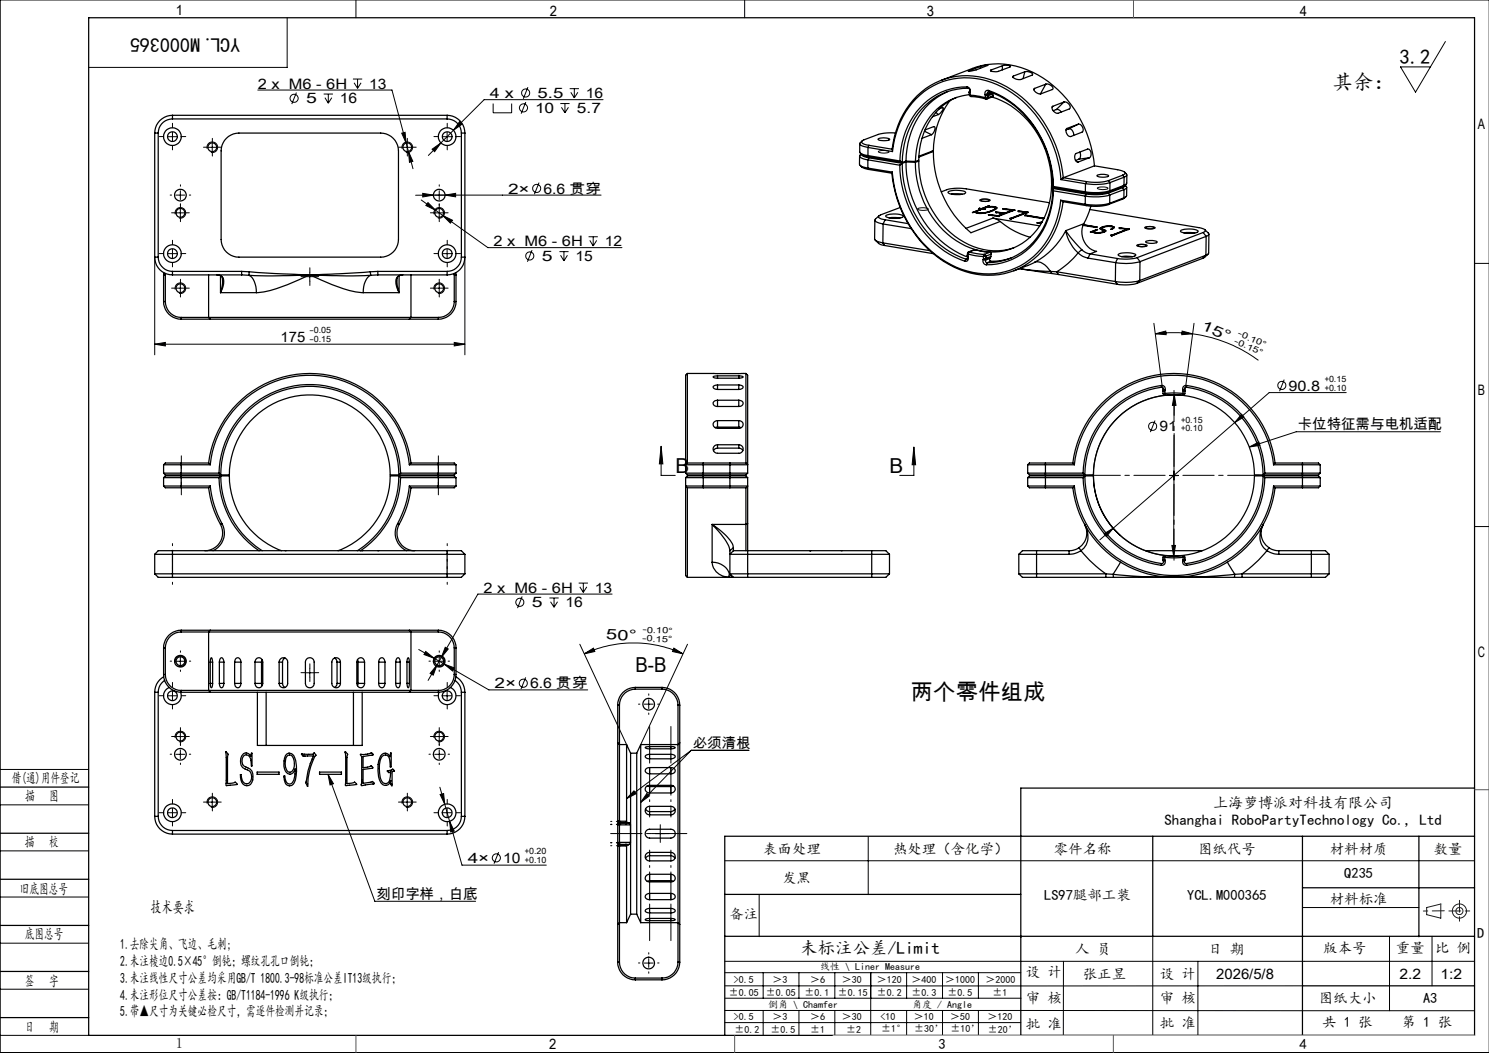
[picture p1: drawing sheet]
<svg xmlns="http://www.w3.org/2000/svg" width="420mm" height="297mm" viewBox="0 0 420 297" stroke-linecap="round" stroke-linejoin="round" font-family="sans-serif">
<defs><g id="words">
<text font-size="6.3" x="256.9" y="197.5">两个零件组成</text>
<g font-size="5.8">
<text x="394.8" y="18">3.2</text>
<text x="375.9" y="25.2">其余：</text>
<text x="190.5" y="133.3">B</text>
<text x="250.9" y="133.3">B</text>
<text x="179.2" y="189.6">B-B</text>
</g>
<text font-size="5.6" x="67.7" y="10.6" transform="rotate(-180 67.7 10.6)">YCL.M000365</text>
<text font-size="4.9" x="225.7" y="269">未标注公差/Limit</text>
<text font-size="4.7" x="42.5" y="257.5">技术要求</text>
<g font-size="4.2">
<text x="342.2" y="227.9">上海萝博派对科技有限公司</text>
<text x="328.5" y="232.8">Shanghai RoboPartyTechnology Co., Ltd</text>
</g>
<g font-size="4.1">
<text x="49.6" y="4.3">1</text>
<text x="155.1" y="4.6">2</text>
<text x="261.4" y="4.6">3</text>
<text x="366.6" y="4.6">4</text>
<text x="72.7" y="25">2 x M6 - 6H</text>
<text x="86.4" y="29.2">5</text>
<text x="95.9" y="29.2">16</text>
<text x="104.1" y="25">13</text>
<text x="138.2" y="27.7">4 x</text>
<text x="151.6" y="27.7">5.5</text>
<text x="165.2" y="27.7">16</text>
<text x="150.9" y="31.9">10</text>
<text x="162.7" y="31.9">5.7</text>
<text x="416.9" y="36.3">A</text>
<text x="143.3" y="54.6">2×</text>
<text x="153.3" y="54.6">6.6 贯穿</text>
<text x="139.2" y="69.4">2 x M6 - 6H</text>
<text x="170.6" y="69.4">12</text>
<text x="152.9" y="73.6">5</text>
<text x="162.3" y="73.6">15</text>
<text x="338.6" y="92.8" transform="rotate(23 338.6 92.8)">1 5 °</text>
<text x="79.1" y="96.5">175</text>
<text x="363.5" y="110.1">90.8</text>
<text x="416.9" y="111.3">B</text>
<text x="327" y="121.7">91</text>
<text x="366.1" y="121.1">卡位特征需与电机适配</text>
<text x="136.4" y="167.1">2 x M6 - 6H</text>
<text x="167.8" y="167.1">13</text>
<text x="150.1" y="171.3">5</text>
<text x="159.5" y="171.3">16</text>
<text x="170.9" y="180.4" transform="rotate(3 170.9 180.4)">5 0 °</text>
<text x="416.9" y="185.3">C</text>
<text x="139.5" y="194.2">2×</text>
<text x="149.5" y="194.2">6.6 贯穿</text>
<text x="195.5" y="211">必须清根</text>
<text x="3.3" y="220.9">借(通)用件登记</text>
<text x="7.1" y="226">描</text>
<text x="13.9" y="226">图</text>
<text x="7" y="238.9">描</text>
<text x="13.8" y="238.9">校</text>
<text x="131.9" y="243.4">4×</text>
<text x="141.9" y="243.4">10</text>
<text x="215.3" y="240.8">表面处理</text>
<text x="251.9" y="240.8">热处理（含化学）</text>
<text x="297.3" y="240.8">零件名称</text>
<text x="337.9" y="240.8">图纸代号</text>
<text x="375.1" y="240.8">材料材质</text>
<text x="404.4" y="240.8">数量</text>
<text x="220.6" y="249">发黑</text>
<text x="379.2" y="247.7">Q235</text>
<text x="5.6" y="252">旧底图总号</text>
<text x="106.2" y="253.6">刻印字样，白底</text>
<text x="294.5" y="253.7">LS97腿部工装</text>
<text x="334.9" y="253.7">YCL.M000365</text>
<text x="375.1" y="254.9">材料标准</text>
<text x="205.7" y="259.3">备注</text>
<text x="7" y="265">底图总号</text>
<text x="33.9" y="267.6">1.去除尖角、飞边、毛刺;</text>
<text x="303.3" y="269">人 员</text>
<text x="340.8" y="269">日 期</text>
<text x="373.2" y="268.7">版本号</text>
<text x="393.7" y="268.7">重量</text>
<text x="404.8" y="268.7">比 例</text>
<text x="416.7" y="264.6">D</text>
<text x="33.9" y="272.4">2.未注棱边0.5×45°倒钝；螺纹孔孔口倒钝；</text>
<text x="289.3" y="275.5">设 计</text>
<text x="7" y="278">签</text>
<text x="13.8" y="278">字</text>
<text x="33.9" y="277.2">3.未注线性尺寸公差均采用GB/T 1800.3-98标准公差IT13级执行；</text>
<text x="33.9" y="281.9">4.未注形位尺寸公差按：GB/T1184-1996 K级执行；</text>
<text x="305.4" y="276">张正昱</text>
<text x="327.2" y="276">设 计</text>
<text x="343.1" y="276">2026/5/8</text>
<text x="394.8" y="276">2.2</text>
<text x="406.3" y="276">1:2</text>
<text x="33.9" y="286.7">5.带▲尺寸为关键必检尺寸，需逐件检测并记录；</text>
<text x="289.3" y="283">审 核</text>
<text x="327.2" y="282.9">审 核</text>
<text x="372" y="283">图纸大小</text>
<text x="401.4" y="283">A3</text>
<text x="7" y="291">日</text>
<text x="13.8" y="291">期</text>
<text x="289.3" y="290.1">批 准</text>
<text x="327.2" y="290">批 准</text>
<text x="373" y="289.8">共 1 张</text>
<text x="395.4" y="289.8">第 1 张</text>
<text x="49.6" y="295.6">1</text>
<text x="154.9" y="296">2</text>
<text x="264.7" y="296">3</text>
<text x="366.6" y="296">4</text>
</g>
<g font-size="2.8">
<text x="231.3" y="273.6">线性 \ Liner Measure</text>
<text x="205.6" y="280.8">±0.05</text>
<text x="207" y="277.2">&gt;0.5</text>
<text x="216" y="280.8">±0.05</text>
<text x="217.9" y="277.2">＞3</text>
<text x="227" y="280.8">±0.1</text>
<text x="228.5" y="277.2">＞6</text>
<text x="236.3" y="280.8">±0.15</text>
<text x="237.5" y="277.2">＞30</text>
<text x="247.4" y="277.2">＞120</text>
<text x="247.4" y="280.8">±0.2</text>
<text x="257.1" y="277.2">＞400</text>
<text x="257.1" y="280.8">±0.3</text>
<text x="266.6" y="277.2">＞1000</text>
<text x="267.3" y="280.8">±0.5</text>
<text x="278" y="277.2">＞2000</text>
<text x="279.9" y="280.8">±1</text>
<text x="207" y="287.8">&gt;0.5</text>
<text x="216.6" y="284.3">倒角 \ Chamfer</text>
<text x="217.9" y="287.8">＞3</text>
<text x="228.5" y="287.8">＞6</text>
<text x="237.5" y="287.8">＞30</text>
<text x="248.4" y="287.8">&lt;10</text>
<text x="257.3" y="284.3">角度 / Angle</text>
<text x="257.8" y="287.8">＞10</text>
<text x="268" y="287.8">＞50</text>
<text x="278.5" y="287.8">＞120</text>
<text x="207.1" y="291.3">±0.2</text>
<text x="217.3" y="291.3">±0.5</text>
<text x="228.5" y="291.3">±1</text>
<text x="238.7" y="291.3">±2</text>
<text x="248.6" y="291.1">±1°</text>
<text x="257.8" y="291.1">±30’</text>
<text x="268.1" y="291.1">±10’</text>
<text x="278.6" y="291.2">±20’</text>
</g>
<g font-size="2.4">
<text x="87.3" y="94">-0.05</text>
<text x="348.9" y="94.6" transform="rotate(23 348.9 94.6)">-0.10°</text>
<text x="87.3" y="96.5">-0.15</text>
<text x="348" y="96.8" transform="rotate(23 348 96.8)">-0.15°</text>
<text x="373.6" y="107.7">+0.15</text>
<text x="373.6" y="110.1">+0.10</text>
<text x="333.1" y="119.2">+0.15</text>
<text x="333.1" y="121.7">+0.10</text>
<text x="181.2" y="178.4" transform="rotate(3 181.2 178.4)">-0.10°</text>
<text x="181.1" y="180.8" transform="rotate(3 181.1 180.8)">-0.15°</text>
<text x="148" y="241">+0.20</text>
<text x="148" y="243.4">+0.10</text>
</g>
</g></defs>
<g fill="none" stroke="#000" stroke-width=".28">
<path d="M100.4 0v5M210 0v5M420 0h-419.9v297h419.9M81 5v14h-56M407.7 11.7l-8.4 14.3-4.3-7.1h8.5M47.4 38.6h2.5M48.6 37.3v2.5M72.7 25.4h37.9l3.9 14.9M83.6 26.1l-1.3 3.2M91.3 26.5h2.6M91.7 27.5l.9 1.6M92.6 26.5v2.6"/>
<path d="M93.6 27.5l-1 1.6M99.6 22.3h2.6M99.9 23.4l1 1.5M100.9 22.3v2.6M101.8 23.4l-.9 1.5M113.3 37.6l1-.3 .2 3zM124.9 38.6h2.5M126.1 37.3v2.5M127.9 36.8l-3.5 3.5M129.6 34.3l.8 .7-2.5 1.8zM139.1 29.2v2.6h5.2v-2.6M148.3 28.8l-1.3 3.3"/>
<path d="M148.9 24.6l-1.3 3.3M158 29.2h2.7M158.4 30.3l.9 1.5M159.3 29.2v2.6M160.3 30.3l-1 1.5M160.7 25h2.6M161 26l1 1.6M162 25v2.6M163 26l-1 1.6M170.1 28.1h-33.5l-8.7 8.7M49.6 55h2.5M50.9 53.8v2.5"/>
<path d="M50.9 58.8v2.5M58.4 41.9a1.51 1.51 0 0 1 1.3-1.9 1.51 1.51 0 0 1 1.7 1.7 1.51 1.51 0 0 1-1.9 1.3M58.6 41.6h2.5M59.9 40.3v2.5M113.4 41.9a1.51 1.51 0 0 1 1.3-1.9 1.51 1.51 0 0 1 1.7 1.7 1.51 1.51 0 0 1-1.9 1.3M113.6 41.6h2.5M114.5 40.3l.7 2.5M114.9 40.3v2.5M115.2 42.8l1.3 2.7-1 .3zM115.2 42.8l1.3 4.8M118.8 56.4l4.1 2.9M119.2 54.5l3 .5-3 .6z"/>
<path d="M120.7 57.1l2.2 2.2-2.8-1.3zM121.9 42.1l2.5-1.8-1.8 2.5zM122.2 55l-5 .1M122.2 55h47.3M122.9 59.3l2 1.5M123.9 53.8v2.5M123.9 58.8v2.5M124.4 40.3l-3.6 3.5M125.5 55l3-.5v1zM152 51.5l-1.3 3.3M247.8 42.7l1.3-.3a1.34 1.34 0 0 1 1.6 .5l-1.3 .3a1.58 1.58 0 0 1-1.6-.5zM258.9 58.8l1.2-.2a1.34 1.34 0 0 1 1.7 .5l-1.2 .2a1.34 1.34 0 0 1-1.7-.5z"/>
<path d="M276.4 56.4l1.1-.3a2.16 2.16 0 0 1 1.8 .4l-1.1 .3a1.53 1.53 0 0 1-1.8-.4zM309.5 53l1.2-.3a2.16 2.16 0 0 1 1.8 .4l-1.1 .3a1.98 1.98 0 0 1-1.9-.4zM43.6 72.5v27.6M47.4 71.5h2.5M48.6 70.3v2.5M49.4 60.4a1.51 1.51 0 0 1 1.3-1.9 1.51 1.51 0 0 1 1.7 1.7 1.51 1.51 0 0 1-1.9 1.3M49.6 60h2.5M86.1 78h2.5M87.4 76.8v2.5M122.4 60.4a1.5 1.5 0 0 1 1.4-1.9 1.5 1.5 0 0 1 1.6 1.7 1.5 1.5 0 0 1-1.9 1.3M122.6 60h2.5M124.9 60.8l2.7 1.3-.6 .8z"/>
<path d="M124.9 60.8l12.7 9h37.8M124.9 71.5h2.5M126.1 70.3v2.5M131.1 72.5v27.6M150.1 70.6l-1.3 3.2M157.8 71h2.6M158.1 72l1 1.6M159.1 71v2.6M160.1 72l-1 1.6M166 66.8h2.6M166.4 67.8l.9 1.6M167.3 66.8v2.6"/>
<path d="M168.3 67.8l-1 1.6M320.6 69.2l1.1-.3a1.98 1.98 0 0 1 1.9 .4l-1.1 .3a2.16 2.16 0 0 1-1.9-.4zM322.9 64.2l1.1-.3a2.16 2.16 0 0 1 1.9 .4l-1.2 .3a1.98 1.98 0 0 1-1.8-.4zM415.9 74.3h4.1M43.6 97.1l3-.5v1zM43.6 97.1h87.5M49.4 81.7a1.5 1.5 0 0 1 1.3-1.9 1.5 1.5 0 0 1 1.7 1.6 1.5 1.5 0 0 1-1.9 1.3M49.6 81.3h2.5M50.9 80v2.5M122.4 81.7a1.49 1.49 0 0 1 1.4-1.9 1.49 1.49 0 0 1 1.6 1.6 1.49 1.49 0 0 1-1.9 1.3M122.6 81.3h2.5M123.9 80v2.5"/>
<path d="M128.1 96.6l3 .5-3 .5zM325.5 91.2l2.5 19.2M325.9 94.2l2.9-.8 .1 1zM325.9 94.2l3.8-.4 6.7 .4M333.4 93.4l3 .8-3.1 .2zM336.4 94.2a40.5 40.5 0 0 1 18.6 7.4M336.8 91.2l-2.5 19.2M325.8 118.6l-1.3 3.3M328.6 111.5a22.8 22.8 0 0 0-20.1 25.3 22.8 22.8 0 0 0 25.5 19.9M331.2 111.3l.5 3h-1zM331.2 111.3v5.9M348.3 119.2l-34.3 29.8"/>
<path d="M350.2 116.8l.7 .8-2.6 1.6zM362.2 107.1l-1.3 3.2M379.7 110.7h-21.7l-9.7 8.5M186.5 125.9l.5 4.9h-1zM186.5 125.9v8.2h4M257.8 126.1l.5 5h-1zM257.8 126.1v8h-4M308.4 133.9a22.7 22.7 0 0 0 7.7 17.2M329.9 134.1h2.5M331.1 132.9v2.5M331.2 122.3l-.2 34.5M352.4 126.1l2.7-1.4 .3 .9z"/>
<path d="M406.3 121.8h-40.7l-13.2 4.3M311.4 150.6l2.6-1.6-1.9 2.3zM314 149l-3.8 3.3M330.6 153.8h1l-.6 3zM415.9 148.5h4.1M147.3 168.2l-1.3 3.3M155 168.7h2.6M155.3 169.7l1 1.6M156.3 168.7v2.6M157.3 169.7l-1 1.6M163.2 164.5h2.6M163.5 165.5l1 1.6"/>
<path d="M164.5 164.5v2.6M165.5 165.5l-1 1.6M172.6 167.6h-37.8l-10.3 17.8M47.4 196.2h2.5M48.6 195v2.5M49.4 186.9a1.51 1.51 0 0 1 1.3-1.9 1.51 1.51 0 0 1 1.7 1.6 1.51 1.51 0 0 1-1.9 1.4M49.6 186.5h2.5M50.9 185.2v2.5M86.1 189.8h2.5M87.4 188.5v2.5M118.1 183.2l4.3 2.5M120.1 183.8l2.3 1.9-2.8-1.1z"/>
<path d="M122.4 185.7l15.5 8.9h27.9M122.4 186.9a1.5 1.5 0 0 1 1.4-1.9 1.5 1.5 0 0 1 1.6 1.6 1.5 1.5 0 0 1-1.9 1.4M122.6 186.5h2.5M123.3 187.6l-1.1 2.8-.9-.5zM123.3 187.6l-2.5 4.3M123.9 185.2v2.5M124.5 185.4l-1.2 2.2M124.9 196.2h2.5M125.3 187.3l2.9 1.1-.5 .9zM125.6 182.6l.8 .5-1.9 2.3zM126.1 195v2.5M148.3 191.1l-1.3 3.2"/>
<path d="M163.5 181.7l13.2 28.3M164.8 184.4l2.6-1.6 .4 1zM164.8 184.4a33.1 33.1 0 0 1 27.9 0M181.7 198.6h2.5M183 197.4v2.5M190.1 182.8l2.6 1.6-3-.6zM193.9 181.7l-13.2 28.3M0 217h25M49.4 208.1a1.51 1.51 0 0 1 1.3-1.9 1.51 1.51 0 0 1 1.7 1.7 1.51 1.51 0 0 1-1.9 1.3M49.6 212.8h2.5M49.6 207.7h2.5M50.9 206.5v2.5"/>
<path d="M50.9 211.5v2.5M92.5 218.4l1.6 2.6-1 .4zM92.5 218.4l13.2 35.8h28.5M122.4 208.1a1.5 1.5 0 0 1 1.4-1.8 1.5 1.5 0 0 1 1.6 1.6 1.5 1.5 0 0 1-1.9 1.3M122.6 212.8h2.5M122.6 207.7h2.5M123.9 206.5v2.5M123.9 211.5v2.5M195 211.6h16.2M195 211.6l-18.3 13.6M195 211.6l-14.3 14.7M0 227h25"/>
<path d="M0 240h25M47.4 229.2h2.5M48.6 228v2.5M58.4 226.6a1.5 1.5 0 0 1 1.3-1.9 1.5 1.5 0 0 1 1.7 1.7 1.5 1.5 0 0 1-1.9 1.3M58.6 226.2h2.5M59.9 225v2.5M113.4 226.6a1.5 1.5 0 0 1 1.3-1.9 1.5 1.5 0 0 1 1.7 1.7 1.5 1.5 0 0 1-1.9 1.3M113.6 226.2h2.5M114.9 225v2.5M124.1 222l2.7 9.7M124.1 224.1l1-.3 .3 3zM124.9 229.2h2.5"/>
<path d="M126.1 228v2.5M126.8 231.7l1.3 2.7-1 .3zM126.8 231.7l3.5 12.3h23.8M178.8 223.1l.6 .8-2.7 1.3zM182.5 223.8l.7 .7-2.5 1.8zM185 235.1h2.5M186.2 233.9v2.5M244.9 236v16.3M0 253h25M140.7 240.3l-1.4 3.3M204.4 242.8h211.5M214.1 252.4v11.8"/>
<path d="M367.4 256h32.8M0 266h25M0 279h25M181.7 271.6h2.5M183 270.4v2.5M204.4 271.1h211.5M204.4 278.1h163M204.4 274.4h83.5M215.3 274.4v7.1M225.4 274.4v7.1M235.5 274.4v7.1M245.6 274.4v17.6"/>
<path d="M255.7 274.4v7.1M265.9 274.4v7.1M276 274.4v7.1M300 271.1l-.1 21M325.2 264.1v27.9M337.9 271.1v20.9M391.9 264.1v21M403.9 264.1v14M0 292h25M204.4 285l211.5 .1M204.4 288.4h83.5M204.5 281.5h83.5"/>
<path d="M215.3 285v7M225.4 285v7M235.5 285v7M255.7 285v7M265.9 285v7M276 285v7M287.9 292h128"/>
<circle cx="83" cy="27.7" r="1.14"/>
<circle cx="147.7" cy="30.4" r="1.15"/>
<circle cx="148.3" cy="26.2" r="1.14"/>
<circle cx="151.4" cy="53.1" r="1.14"/>
<circle cx="149.4" cy="72.2" r="1.15"/>
<circle cx="361.6" cy="108.7" r="1.14"/>
<circle cx="325.1" cy="120.2" r="1.14"/>
<circle cx="146.6" cy="169.9" r="1.15"/>
<circle cx="147.6" cy="192.7" r="1.14"/>
<circle cx="140" cy="242" r="1.14"/>
</g>
<g fill="none" stroke="#191924" stroke-width=".28">
<path d="M402.4 256l4-1v4l-4-1z"/>
<circle cx="411.7" cy="257" r="1"/>
<circle cx="411.7" cy="257" r="2"/>
</g>
<path d="M51.1 128.6v11M123.6 128.6v11" fill="none" stroke="#000" stroke-width=".28" stroke-dasharray="30.5 1.3 1.3 1.3" stroke-dashoffset="26.9"/>
<path d="M48.6 159.8v5M48.6 158.3v-5M126.1 159.8v5M126.1 158.3v-5M183.2 239.8v4.9M183.2 230.4v-4.8M189.2 239.8v4.9M189.2 230.4v-4.8" fill="none" stroke="#000" stroke-width=".28" stroke-dasharray="30.5 1.3 1.3 1.3" stroke-dashoffset="29.9"/>
<g fill="none" stroke="#000" stroke-width=".28" stroke-dasharray="30.5 1.3 1.3 1.3">
<path d="M46.1 38.5h-1.2M48.6 36v-1.2M51.1 38.5h1.3M123.6 38.5h-1.2M126.1 36v-1.2M128.6 38.5h1.3M48.4 55h-.4M48.6 41v1.3M50.9 52.5v-.4M50.9 57.5v.4M50.9 58.8v-1.3M53.4 55h.4"/>
<path d="M58.6 41.5h-1.2M59.9 40.3v-1.3M59.9 42.8v1.2M61.1 41.5h1.3M113.6 41.5h-1.2M114.9 40.3v-1.3M114.9 42.8v1.2M116.1 41.5h1.3M121.4 55h-.4M123.9 52.5v-.4M123.9 57.5v.4M123.9 58.8v-1.3"/>
<path d="M126.1 41v1.3M126.4 55h.4M46.1 71.5h-1.2M48.6 69v-1.2M48.6 74v1.3M49.6 60h-1.2M50.9 61.3v1.2M51.1 71.5h1.3M52.1 60h1.3M86.1 78h-1.2M87.4 76.8v-1.3M87.4 79.3v1.2"/>
<path d="M88.6 78h1.3M122.6 60h-1.2M123.6 71.5h-1.2M123.9 61.3v1.2M125.1 60h1.3M126.1 69v-1.2M126.1 74v1.3M128.6 71.5h1.3M49.6 81.3h-1.2M50.9 80v-1.2M50.9 82.5v1.3M52.1 81.3h1.3"/>
<path d="M122.6 81.3h-1.2M123.9 80v-1.2M123.9 82.5v1.3M125.1 81.3h1.3M331.2 134.2v-1.3M331.2 134.2l-1.3-.1M331.2 134.2v1.2M331.2 134.2l1.2-.1M46.1 196.2h-1.2M48.4 186.5h-.4M48.6 193.7v-1.2M48.6 198.7v1.3"/>
<path d="M50.9 184v-.4M50.9 189v.4M51.1 196.2h1.3M53.4 186.5h.4M86.1 189.7h-1.2M87.4 191v1.2M87.4 188.5v-1.3M88.6 189.7h1.3M121.4 186.5h-.4M123.6 196.2h-1.2M123.9 184v-.4M123.9 189v.4"/>
<path d="M126.1 193.7v-1.2M126.1 198.7v1.3M126.4 186.5h.4M128.6 196.2h1.3M180.5 198.6h-.4M183 196.1v-.4M185.5 198.6h.4M48.4 212.7h-.4M49.6 207.7h-1.2M50.9 210.2v-.4M50.9 215.2v.4M50.9 206.5v-1.3"/>
<path d="M50.9 209v1.2M52.1 207.7h1.3M53.4 212.7h.4M121.4 212.7h-.4M122.6 207.7h-1.2M123.9 210.2v-.4M123.9 215.2v.4M123.9 206.5v-1.3M123.9 209v1.2M125.1 207.7h1.3M126.4 212.7h.4M183 201.1v.4"/>
<path d="M46.1 229.2h-1.2M48.6 226.7v-1.2M48.6 231.7v1.3M51.1 229.2h1.3M58.6 226.2h-1.2M59.9 225v-1.3M59.9 227.5v1.2M61.1 226.2h1.3M113.6 226.2h-1.2M114.9 225v-1.3M114.9 227.5v1.2M116.1 226.2h1.3"/>
<path d="M123.6 229.2h-1.2M126.1 226.7v-1.2M126.1 231.7v1.3M128.6 229.2h1.3M172.2 235.1h2.5M185 235.1h-1.3M186.2 233.9v-1.3M186.2 236.4v1.2M187.5 235.1h1.2M193.7 235.1h-2.5M180.5 271.6h-.4M183 269.1v-.4"/>
<path d="M183 274.1v.4M185.5 271.6h.4"/>
</g>
<path d="M328.7 134.1h-21.5M331.2 131.6v-21.5M331.2 136.6v21.4M333.7 134.1h21.4" fill="none" stroke="#000" stroke-width=".28" stroke-dasharray="30.5 1.3 1.3 1.3" stroke-dashoffset="21.7"/>
<path d="M191.2 235.1h-16.5" fill="none" stroke="#000" stroke-width=".28" stroke-dasharray="30.5 1.3 1.3 1.3" stroke-dashoffset="24.1"/>
<path d="M183.2 224.3v-19.4M189.2 224.3v-19.4M183.2 245.9v19.4M189.2 245.9v19.4" fill="none" stroke="#000" stroke-width=".28" stroke-dasharray="30.5 1.3 1.3 1.3" stroke-dashoffset="22.7"/>
<path d="M172.2 238.5h4.5M172.2 231.7h4.5M176.7 237.6h-4.5M176.7 232.6h-4.5M176.7 237.7h-4.5M176.7 232.5h-4.5" fill="none" stroke="#000" stroke-width=".28" stroke-dasharray="30.5 1.3 1.3 1.3" stroke-dashoffset="30.1"/>
<g fill="none" stroke="#000" stroke-width=".35">
<path d="M25 5h390.9v287h-390.9zM273.3 20v.1M276.5 18.8l2.2-.5-3.4 1.4-2.2 .4 .2-.1M276.5 18.8l-3.2 1.2M276.5 18.8l.1 .4M279.5 19.8v.3M282.8 18.6a3.2 3.2 0 0 1 2.2 .1l-3.4 1.4a2.46 2.46 0 0 1-2.2-.2l.1-.1M282.8 18.6l-3.3 1.2M282.8 18.6l-.1 1.1M43.6 37.5v35M43.6 37.5h1M44.6 37.5v35"/>
<path d="M48.6 33.5a4 4 0 0 0-4 4M48.6 32.5a5 5 0 0 0-5 5M48.6 32.5v1M48.6 33.5h77.5M48.6 32.5h77.5M63.9 39a5.2 5.2 0 0 1 3.5-1.5h40a5.1 5.1 0 0 1 5 5v25.1a5 5 0 0 1-5 4.9h-40a5 5 0 0 1-5-4.9v-25.1a4.9 4.9 0 0 1 1.5-3.5zM126.1 33.5a4 4 0 0 1 4 4M126.1 32.5a5 5 0 0 1 5 5M126.1 32.5v1M130.1 37.5v35M130.1 37.5h1M131.1 37.5v35"/>
<path d="M243.2 39.8l-.7 .6 .1 .4 .6 .4 1.6 .4M247.7 39.2a3.5 3.5 0 0 1 3.3 .1 3.9 3.9 0 0 1-3.4 0zM252.6 37.5h-2.4l-2 .3-5.1 2v.4l.4 .4 1.6 .4M260.7 37l2 1M260.9 36.7l2.6-1a1.86 1.86 0 0 1-.8 2.3M262.7 38l-2.6 1M264 31.7l.7 .6M264.7 32.3l-1.7 .6M264.9 30.7l1.1-.4a2.02 2.02 0 0 1-1.3 2M265.5 22.6l8.8-3.3a22.6 22.6 0 0 1 22.7 4.8 34.2 34.2 0 0 1 11.7 22.7M267.3 25.8a20.1 20.1 0 0 0-11.5 16.2l-.2 3.4M267.9 28.4a23.3 23.3 0 0 0-4.6 14.1l-4.1 1.6"/>
<path d="M269.8 27.5a18.4 18.4 0 0 0-10.6 16.1v1.6l-1 .3M272.8 24.5a1.1 1.1 0 0 1 .8 1.5M272.8 24.5a18.6 18.6 0 0 0-17.9 14.2 25.6 25.6 0 0 0-1.1 6.7M272.8 24.5l.3 .4M273.1 24.9a.53 .53 0 0 1 .4 .7M273.1 24.9a18.4 18.4 0 0 0-17.7 14.3l-.6 3.2-.3 3.4M273.4 26.1l.1 .1M273.4 26.1v.6M273.4 25.9v.2M273.4 25.9l.1 .3M273.4 26.7a16.8 16.8 0 0 0-14.6 14.1l-.6 4.7M273.4 26.7l.5 .5"/>
<path d="M273.4 26.7l.2 .1M273.5 25.6l.1 .4M273.5 25.6l-.1 .3M273.5 26.2l.1 .6M273.6 26.8l4.3 .7M273.6 26.8l.3 .4M273.6 26l-.1 .2M273.9 27.2l2.1 .2 2.1 .5M277.9 26.7l.1 .3M277.9 27.5l.7 .1M277.9 27.5l.2 .4M278 27l-.1 .5"/>
<path d="M278 27h.7M278.5 26.5l-.6 .2M278.5 26.5l.1 .3M278.6 27.6l-.2 .3h-.3M278.6 26.8l.1 .2M278.6 26.8l-.6 .2M278.7 27l-.1 .6M278.8 25.5a.82 .82 0 0 0-.9 .3 .82 .82 0 0 0 0 .9M278.8 25.5a28.8 28.8 0 0 1 18.3 25.4v1.7M278.8 25.5l.2 .4M279 25.9a28.1 28.1 0 0 1 18 25.3v1.7M279 25.9a.41 .41 0 0 0-.4 .1 .41 .41 0 0 0-.1 .5"/>
<path d="M279.6 26.1l-1.1 .4M279.8 27.4a24.9 24.9 0 0 1 16.4 19.7l.4 4.9 .4 .1-.4 .1M280 26.5l-.1-.3-1.3 .6M280 26.5l.1 .5M280 26.5l-1.3 .5M280.1 27l-.1 .3-1.7 .6M280.1 27l-1.5 .6M285.9 21.4l-.2 .5M289.1 20.2a2.38 2.38 0 0 1 2.2 .7l-.2 .3-3.2 1.2a2.06 2.06 0 0 1-2.2-.8l.2-.2M289.1 20.2l-3.2 1.2M289.1 20.2l-.5 2M291.8 24.9l-.2 .4"/>
<path d="M295 23.7a1.73 1.73 0 0 1 2 1.4l-3.4 1.4a1.8 1.8 0 0 1-2-1.4l.2-.2M295 23.7l-3.2 1.2M295 23.7l-1.6 2.8M297 30l-.2 .2M298 30.9l.7 .1 .7 .6M298 30.9l-.9 .3M300.1 28.7a1.61 1.61 0 0 1 1.7 1.9l-3.4 1.4a1.67 1.67 0 0 1-1.6-1.9l.2-.1M300.1 28.7l-3.1 1.3M300.1 28.7l-2.1 2.2M300.8 36.4l3.4-1.4a1.42 1.42 0 0 1 1 2.3l-3.2 1.2a1.56 1.56 0 0 1-1.2-2.1zM301.5 36.3a1.48 1.48 0 0 1 1.3 1.9M301.5 36.3l-.8 .4"/>
<path d="M304.2 35l-2.7 1.3M242.5 44l.1 2.6 .5 .4 1.7 .4M242.5 40.5l.1 2.6 1 .5 1.2 .3M242.6 46.6l.9 .7 1.5 .5M242.6 43.1l.9 .7 1.6 .5M243 43.4l-.5 .5 .1 .4 1 .5 1.2 .3M243 43.5l.5 .6 1.6 .4M244.8 45.1l9 1.5M244.8 47.4l6.9 1.1M244.8 45.1v2.3M244.8 47.4l.2 .4M244.8 43.9l9 1.5"/>
<path d="M244.8 41.6v2.3M244.8 41.6l6.9 1.2M244.8 43.9l.3 .4M245 47.8l6.6 1.1M245.1 44.3l9.4 1.5M245.1 44.5l9.4 1.6M245.1 44.5l-.3 .6M245.1 41l-.3 .6M245.1 41l6.5 1.1M251.6 48.9a33.1 33.1 0 0 0 17.5 26.4 20.6 20.6 0 0 0 29.1-11.6l1-3.3 .7-3.5M251.6 42.1a22.8 22.8 0 0 1 15.1-19.9 23.2 23.2 0 0 1 21.6 5.2 34.2 34.2 0 0 1 11.6 22.7M251.6 42.1l.1 .7"/>
<path d="M251.7 48.5a32.4 32.4 0 0 0 18.1 26.9 20.3 20.3 0 0 0 27.9-12.3l.9-3.2 .6-3.4M251.7 48.5l-.1 .4M251.7 42.8a22.9 22.9 0 0 1 12.8-19.2 21.9 21.9 0 0 1 22.5 3.7 33.1 33.1 0 0 1 12.3 23.4M253.8 46.6a29.6 29.6 0 0 0 15.4 25.9l3 1.2M253.8 45.4l.7 .4M253.9 58.5l-6 2.4 .1 .6 1.7 .5M254.5 46.1a28.9 28.9 0 0 0 16.5 26.5l1.5 .5M254.5 46.1l-.7 .5M255.6 45.7a28.5 28.5 0 0 0 17.3 26.8M255.6 45.4l2.6 .1M255.6 45.4l-1.1 .4M255.6 45.7l2.6 .1"/>
<path d="M255.6 45.7l-1.1 .4M258.2 45.8a25.9 25.9 0 0 0 15.5 24.1 16.3 16.3 0 0 0 22-11.6 22 22 0 0 0 .9-6.1M258.8 45.3l.4 .1M259.2 45.4a26.2 26.2 0 0 0 14.1 23.6 16.7 16.7 0 0 0 12.7 .9M259.2 45.4l-1 .4M262.9 42.6l.4 .1M263.3 42.7a29.9 29.9 0 0 0 10.6 22.9l8.2-3.1M263.3 42.7l-4.1 1.6M265.5 54.1a11.9 11.9 0 0 1 7.1-.8l23.4 3.9M267.5 54a6.4 6.4 0 0 1 4.9 .3 2.74 2.74 0 0 1-2.8 .6l-1.8-.3-.4-.3zM268.4 54.7l3.1 .1M275.5 59.8l.4 .2"/>
<path d="M275.5 59.9l.4 .2M276.3 58.8v.1l1.6 .1M276.3 58.8h-.1M276.3 58.8h.1M276.3 59.2l-1.9 .7M276.3 59.2h.2M276.4 59.1l.2 .1-1.1 .5M276.4 59.1l-2.1 .8h.8M276.4 58.8h.5M276.4 58.8l.5 .1M276.4 59.1l-.1 .1M276.4 58.8h.1"/>
<path d="M276.6 56.4a2.38 2.38 0 0 1 2.4 .2 2.63 2.63 0 0 1-2.4-.2zM276.9 58.8v.1M277.2 58.9a4.1 4.1 0 0 1 3.6-.2l-1.3 .8M277.2 58.9h.4M277.2 58.9h.1M277.6 58.9h.2M277.6 58.9h.1M277.8 58.9l.1 .1M277.8 58.9l.1 .2M277.8 58.9h.1M277.9 59v.1M278.5 58.4h.1"/>
<path d="M278.8 58.1h.2M278.8 58.1l-1.9 .7M278.8 58.2l-1.9 .7M278.8 58.1v.1M279 58.1l-.5 .3M279 58.1h.1M279.1 58.1l-.3 .1M279.5 59.5l-2 .5h-1.6M279.5 59.5l-2 .6h-1.6M279.5 59.5h.1M280.4 58.3l.8 .3a7.3 7.3 0 0 1-6 1.4l-.1-.2M280.4 58.3l-1.9 .1"/>
<path d="M280.4 58.3l.8 .4M280.4 58.3h.1M280.8 58.7l-1.3 .8M280.8 59.9h.2M281 59.8h-.2l.2 .2 2.2 .2M281 59.8l2.5 .3M281 59.9l2.5 .2M281 59.8v.1M282.9 58.9h.2M282.9 58.9l.1 .2 2.5 .2M283.1 58.9h.2M283.1 58.9h.1"/>
<path d="M283.3 58.9l2 .2M283.3 58.9l2 .3M283.3 58.9h.1M285.3 59.1l.6 .1M285.3 59.2l.6 .1M285.3 59.1v.1M285.5 59.3l-2 .8M285.9 59.2l.4 .1-4.4 1.6M285.9 59.3h.4M285.9 59.2v.1M287.2 59.5l1.9 .3M287.2 59.5l.2 .2 2 .2"/>
<path d="M287.2 59.5v.1M289.1 59.8l.8 .1M289.4 59.9l-3.9 1.5M289.4 59.9l-3.9 1.6M289.6 59.8v.1M289.9 59.9h.2l-5.1 1.9-.1-.2 .6-.2M289.9 59.9h.1M296.6 52.2l.4 .1M297 53.2a21 21 0 0 1-11.4 19.4 18.3 18.3 0 0 1-7.2 1.5M297 52.9l9.4 1.6M297 53.2l9.4 1.5M297 53.2l.1 .6"/>
<path d="M297.1 53.8a21.5 21.5 0 0 1-10.3 18.7 17.4 17.4 0 0 1-8.6 2.2M297.1 52.6l9 1.5M297.1 52.6l-.1 .3M297.1 53.8l9 1.5M297.4 53l-.4 .2M299.2 56.5l6.9 1.1M299.2 56.5l.7 .4M299.3 50.7l6.9 1.1M299.9 56.9l6.5 1.1M299.9 50.1l-.6 .6M299.9 50.1l6.6 1.1M304 45.7h.1"/>
<path d="M304.3 44.9l-.9 .4M304.6 42.9l.2 1.2-.5 .8M306.1 57.6l.3 .4M306.1 55.3v2.3M306.1 54.1l.3 .4M306.2 51.8l-.1 2.3M306.4 54.7l-.3 .6M306.5 51.2l-.3 .6M307.3 44.5a1.41 1.41 0 0 0-.5-2.5l-3.2 1.3a1.46 1.46 0 0 0 .5 2.4M307.3 44.5l-3.2 1.2M307.3 44.5l-3 .4M307.4 59.1l31.3 5.2 1.3 .6-.1 .4-.5 .3"/>
<path d="M307.7 58.2l-1 2.7-1 2.2M308.7 46.8l7.7 1.4 .9 .5v.4l-.6 .3M308.7 46.8l-8.8 3.3M309.4 49.5a3.8 3.8 0 0 1 3.3 .1 3.6 3.6 0 0 1-3.3 0zM312.6 57.7a13.2 13.2 0 0 1-6.2 .3M312.6 54.2a14.9 14.9 0 0 1-6.2 .3M312.6 54.5a14.9 14.9 0 0 1-6.2 .2M312.6 54.5l.4 .5M312.7 50.9a13.5 13.5 0 0 1-6.2 .3M312.7 50.9l.4 .6M313 55a15.4 15.4 0 0 1-6.9 .3M313 57.3a16.4 16.4 0 0 1-6.9 .3"/>
<path d="M313 55v2.3M313 57.3l-.4 .4M313.1 53.8a15.6 15.6 0 0 1-7 .3M313.1 53.8l-.5 .4M313.1 51.5a17.2 17.2 0 0 1-6.9 .3M313.1 51.5v2.3M316.6 56.2l-4 1.5M316.6 52.7l-4 1.5M316.6 52.9l-4 1.6M316.6 52.9l.4 .6M316.7 49.4l-4 1.5M316.7 49.4l.4 .6"/>
<path d="M317 55.8l-4 1.5M317 55.8l-.4 .4M317 52.3l-3.9 1.5M317 52.3l-.4 .4M317 53.5l-4 1.5M317 53.5v2.3M317.1 50l-4 1.5M317.1 50l-.1 2.3M317.2 48.5l.6 .9-.7 .6M317.3 52.3l-.1 .3-.6 .3M317.3 52.2l.5 .7-.8 .6M317.6 55.5l-1 .7"/>
<path d="M317.6 52l-1 .7M317.8 52.8v2.3l-.8 .7M317.9 49.3l-.1 2.3-.8 .7M43.6 72.5a4.9 4.9 0 0 0 5 5M43.6 72.5h1M44.6 72.5a4.1 4.1 0 0 0 4 4M46.1 77.5v7.6M46.1 77.5h.5M46.2 76.9l-.1 .6M46.6 77.1v8M48.6 76.5v1M48.6 76.5h19.6"/>
<path d="M48.6 77.5h19.6M58.8 77.5v12M61.1 77.5a1.88 1.88 0 0 1 2 2.5l-.9 2.5M62.2 77.7v4.8M62.6 78a6.9 6.9 0 0 1-.4 4.5M62.8 78.3v1M68.2 76.5l2.1 .2M68.2 77.5l2 .1M68.2 76.5v1M70.2 77.6a5.3 5.3 0 0 1 2.1 4.9M70.3 76.7l17.1 .8M70.3 76.7l-.1 .9"/>
<path d="M87.4 77.5l-10.4 .3-6.8-.2M87.4 77.5h-.1a58.8 58.8 0 0 1-12.9 4.8l-2.1 .2M87.4 77.5l10.4 .3 6.8-.2M87.4 77.5a58.8 58.8 0 0 0 12.9 4.8l2.1 .2M104.5 76.7l-17.1 .8M104.5 76.7l.1 .9M104.6 77.6a5.3 5.3 0 0 0-2.2 4.9M106.6 76.5h19.5M106.6 76.5l-2.1 .2M106.6 77.5l-2 .1M106.6 76.5v1M106.6 77.5h19.5"/>
<path d="M112.1 78a7.8 7.8 0 0 0 .5 4.5M112.6 77.8v4.7M113.6 77.5a1.91 1.91 0 0 0-1.9 2.5l.9 2.5M115.9 77.5v12M126.1 76.5v1M128.1 77.1v8M128.1 77.5h.5M128.6 76.9v.6M128.6 77.5v7.6M130.1 72.5a4.1 4.1 0 0 1-4 4M130.1 72.5h1M131.1 72.5a4.9 4.9 0 0 1-5 5"/>
<path d="M246.8 62.1l-.1 5.4 .7 .5 1.6 .5M246.9 67.7l1.2 1.2 1.5 .3M247.9 60.9l-1 .9-.1 .4 .7 .5 1.6 .5M249 68.5l13.3 2.2M249 68.5l.6 .7M249.1 63.2l7.8 1.2M249.1 63.2l-.1 5.3M249.6 69.2l13.6 2.3M249.7 62l6.5 1.1M249.7 62l-.6 1.2M249.9 60.7a6.3 6.3 0 0 1 4.9 .2v.2a5.9 5.9 0 0 1-5-.1zM250.8 61.5h3.1"/>
<path d="M256.9 64.4l.1 .1M256.9 64.3v.1M272.5 73.1l-.3 .6M272.8 72l.1 .2M272.8 72l.2 .2M272.9 72.2v.3M272.9 71.4l.1 .2M272.9 71.4l-.1 .6M272.9 73l-.4 .1M272.9 72.5a.41 .41 0 0 1 0 .5 .41 .41 0 0 1-.4 .1M273 72.2l.1 .3M273 72.2h-.1"/>
<path d="M273 71.6l4.4 .8M273 71.6v.6M273.1 72.5a.84 .84 0 0 1-.1 .9 .84 .84 0 0 1-.8 .3M273.1 72.5h-.2M273.4 71.1l4.2 .7M273.4 71.1l-.4 .1-.1 .2M273.4 71.1l-.4 .5M275 70.4l4.3 .8M275 70.4l-1.8 .7M275 70.4l-1.6 .7M275.9 60v.1M277.3 73.2a1.1 1.1 0 0 0 .9 1.5"/>
<path d="M277.3 73.2l.7 .2M277.4 72.4v.6M277.4 73l-.1 .2M277.4 73l.7 .1M277.6 71.8l.5 .4M277.6 71.8l-.2 .6M278 73.4a.53 .53 0 0 0 .4 .7M278.1 72.2l-.7 .2M278.1 72.2v.7M278.1 73.1l-.1 .3M278.1 72.9v.2M278.1 72.9l-.7 .1"/>
<path d="M278.4 74.1l-.2 .6M278.8 60.6l.1 .1 2.2 .2M278.8 60.6h.2M279 60.5l-.2 .1M279 60.5l.2 .1M279 60.6h.2M279 60.5v.1M279.2 60.6h.6M279.2 60.6l.6 .1M279.2 60.6h.1M279.2 72.9v.5l.3 .3M279.2 72.9l-1.2 .5"/>
<path d="M279.3 71.2l.3 .5M279.3 71.2l-1.7 .6M279.4 72.6l-.2 .3M279.4 72.6l-1.3 .5M279.5 72.4l-.1 .2M279.5 73.7l-1.1 .4M279.5 72.4l-1.4 .5M279.6 71.7l-.1 .7M279.6 71.7l-1.5 .5M279.8 60.6l1.7 .3M279.8 60.7l1.7 .2M279.8 60.6v.1"/>
<path d="M280.1 61.5l1 .3 1 .7M280.1 61.5l13.2 2.2M280.1 61.5l-7.6 2.9M281.1 60.9v.1M281.5 60.9h.1M281.9 60.9l-.8 .1M281.9 61v.1M281.9 60.9v.1M282.1 62.5a22.6 22.6 0 0 0 8.4 4.4M283.2 60.2l-1.7 .7M283.2 60.2v.1M283.5 60.1h.1"/>
<path d="M285.2 72.8a16.2 16.2 0 0 1-5.7 .9M285.5 61.5l-.6 .1M285.5 61.4v.1M287.4 75.8l8.9 .7M288.1 75.9l8.6 1.2M289.3 60.7l5.2 .9-5.2-.9M289.3 60.7l-.3 .1 5.5 .8M289.3 60.7l-.2 .1M289.3 60.7h.1M289.9 74.9l-3.9 1.5M291.9 73.9a4.4 4.4 0 0 1 4.4 2.6M291.9 73.9l-2.1 1"/>
<path d="M292.6 62.8h.4M293 62.8h-.4v.2l1.1 .1M293 62.8h.1M293.3 62.9h.4M293.3 62.9l.4 .1M293.8 62.8l-.5 .1M293.9 62.7l-.9 .1M293.9 62.6l-.9 .2M296.3 76.5l1.8 .2M296.3 76.5l.4 .6M296.7 77.1l1.9 .3M298.1 76.7l16.5 2.7"/>
<path d="M298.1 76.7l.5 .7M298.6 77.4l16.5 2.8M300.6 65a21.2 21.2 0 0 1-8.7 8.9M300.6 65l.1 .3a11.6 11.6 0 0 0 3.4 6M300.6 65l1.9 2.6 2.6 2.8M304.1 71.3a23.1 23.1 0 0 1-6 5.4M304.1 71.3a5.2 5.2 0 0 0 2.8 1.5M305.1 70.4a4 4 0 0 0 2.3 1.2M305.1 70.4l-1 .9M305.5 63.6l3.6 .6 .4-.2-3.9-.6 3.8 .7M305.7 63.1a5.6 5.6 0 0 0 3.6 7.8l-1.9 .7M305.7 63.1l-5.1 1.9"/>
<path d="M306.9 72.8l7.8 1.3M307.4 71.6l7.8 1.3M307.4 71.6l-.5 1.2M308.6 65.3v.1M308.6 65.4l.5 .2M309.1 65.6h.1M309.5 64.7l-1.9 .7h.7a3.9 3.9 0 0 0 3.6-.2l-.4-.3M309.5 64.8l.1-.1-1 .5 .5 .4M309.5 64.8l-1.9 .7M309.5 64.7v.1M310.7 64.4v.1M310.8 64.4l.3 .3"/>
<path d="M311.1 64.7l.4 .2M311.4 63.9l-1.2 .5 1.3 .8M311.4 64l-1.2 .5M311.4 63.9v.1M311.5 65.2l-.8 .3-1.6 .1M311.5 65.2l-1.2 .4h-1.2M311.5 65.2h.1M311.5 64.9l.4 .3M313.6 63.8l-2.2 .2M313.6 63.8l.7 .3M313.7 63.8l.6 .4-1 .5 .7-.5a3.2 3.2 0 0 0-3.3 .2l.4 .3M313.7 63.8l-2.3 .1"/>
<path d="M313.7 63.8h-.1M313.9 64.3l-.5 .4M314 66.2l-.7 .2M314 66.2h.1M314.6 79.4l.5 .8M314.7 74.1l-.1 5.3M315.2 72.9l-.5 1.2M315.4 71.8a5.9 5.9 0 0 1 5 .1v.1a5.7 5.7 0 0 1-5-.1zM315.7 64.3l1.9 .2M315.7 64.3l.2 .2 2 .2M315.7 64.3l1.9 .3M315.7 64.3h.1"/>
<path d="M316.3 72.4l1.3-.2 1.8 .2M317.6 64.5l.5 .1M317.6 64.6h.5M317.6 64.5v.1M317.9 64.7l-3.9 1.5M318.1 64.6h.3M318.1 64.6l.3 .1M318.1 64.6h.1M318.4 64.6l.2 .1-5 1.9-.3-.3 .7-.1M318.4 64.7h.1M318.4 64.6v.1M320.6 79.9a12.6 12.6 0 0 1-5.5 .3"/>
<path d="M320.7 72.7a12.8 12.8 0 0 1-5.5 .2M320.7 72.7l.9 1.1M320.9 69.2a2.38 2.38 0 0 1 2.4 .2 2.38 2.38 0 0 1-2.4-.2zM321.5 79.1a16.2 16.2 0 0 1-6.9 .3M321.5 79.1l-.9 .8M321.6 73.8a16.2 16.2 0 0 1-6.9 .3M321.6 73.8l-.1 5.3M323.1 64.1a2.38 2.38 0 0 1 2.5 .2 2.85 2.85 0 0 1-2.5-.1zM323.1 68.2a3.8 3.8 0 0 1 3.3 .1 3.2 3.2 0 0 1-3.3-.1zM333.1 65a6.3 6.3 0 0 1 4.9 .2v.1a5.9 5.9 0 0 1-5 0zM333.9 65.7h3.1M339.3 72.8l-18.7 7.1"/>
<path d="M339.4 65.6l-18.7 7.1M339.4 65.6l.8 1.1M339.9 64.8l1.1 1.2-.1 .3-.7 .4M340.1 72l-18.6 7.1M340.1 72l-.8 .8M340.2 66.7l-18.6 7.1M340.2 66.7l-.1 5.3M340.7 71.7l-1.4 1.1M341 66l-.1 5.4-.8 .6M46.1 85.1a4.9 4.9 0 0 0 5 4.9M46.1 85.1h.5M46.6 85.1a4.5 4.5 0 0 0 4.5 4.4"/>
<path d="M51.1 89.5v.5M51.1 89.5h7.7M51.1 90h8.2M58.8 89.5h57.1M58.8 89.5l.5 .5M59.3 90h56.2M62.2 82.5h10.1M102.4 82.5h10.2M115.5 90h8.1M115.9 89.5l-.4 .5M115.9 89.5h7.7M123.6 89.5v.5"/>
<path d="M128.1 85.1a4.5 4.5 0 0 1-4.5 4.4M128.1 85.1h.5M128.6 85.1a4.9 4.9 0 0 1-5 4.9M193.9 105.3v25.3M193.9 105.3h16.5M193.9 105.3l-.5 .5v25.3M202.4 118.6a1.1 1.1 0 0 0-1.3 1.1 1.1 1.1 0 0 0 1.3 1.1h6a1.1 1.1 0 0 0 1.2-1.1 1.1 1.1 0 0 0-1.2-1.1M202.4 112.9a.9 .9 0 0 0-1.1 .4 .9 .9 0 0 0 .2 1.1l.9 .2M202.4 108.6l-1.2 .4a1.03 1.03 0 0 0 1.2 .9M202.4 106l-1.2 .3 .3 .3 .9 .1M202.4 118.6h6M202.4 114.6h6"/>
<path d="M202.4 112.9h6M202.4 109.9h6M202.4 108.6h6M202.4 106.7h6M202.4 106h6M202.4 106v.7M202.4 108.6v1.3M202.4 112.9v1.7M202.4 118.6v1.9M208.4 112.9a.93 .93 0 0 1 1.2 .9 .93 .93 0 0 1-1.2 .8M208.4 108.6l.9 .2 .3 .3a.93 .93 0 0 1-1.2 .8M208.4 106l1.2 .3-.2 .2-1 .2"/>
<path d="M208.4 106v.7M208.4 108.6v1.3M208.4 112.9v1.7M208.4 118.6v1.9M210.4 105.3v25.3M210.4 105.3l.5 .5v25.3M327.6 108.7a.97 .97 0 0 1 .9 .4 .97 .97 0 0 1 .1 1M327.6 108.7a25.6 25.6 0 0 0-22.1 24.8M327.6 108.7v.5M327.6 109.2a25.1 25.1 0 0 0-21.6 24.7l-.5-.4M327.6 109.2a.49 .49 0 0 1 .6 .7M328 110.4l.1 .7"/>
<path d="M328 110.2v.2M328 110.2l.5 .1M328.1 111.1l.5 .4M328.2 109.9l.4 .2M328.2 109.9l-.2 .3M328.5 110.3l.1 .7M328.5 110.3l-.5 .1M328.6 111l1.9-.2 3.2 .2M328.6 110.1l-.1 .2M328.6 111l-.5 .1M328.6 111v.5M328.6 111.5l1.9-.2 3.1 .2"/>
<path d="M333.7 110.1l.1 .2M333.7 111l-.1 .5M333.7 111l.5 .1M333.8 110.3l-.1 .7M333.8 110.3l.5 .1M334.1 109.9l-.4 .2M334.1 109.9l.1 .3M334.2 111.1l-.6 .4M334.2 110.2l.1 .2M334.2 110.2l-.4 .1M334.3 110.4l-.1 .7M334.6 109.2a.47 .47 0 0 0-.4 .2 .47 .47 0 0 0-.1 .5"/>
<path d="M334.6 109.2a25.1 25.1 0 0 1 21.7 24.7l.5-.4M334.7 108.7a.97 .97 0 0 0-.9 .4 .97 .97 0 0 0-.1 1M334.7 108.7a25.6 25.6 0 0 1 22.1 24.8M334.7 108.7l-.1 .5M46.1 133.5h15.7M46.1 133.5l.5 .4h4.5M46.1 131.1h13.2M46.1 134.7h15.7M46.1 137.1h13.2M46.1 137.1l.5 .5h4.5M46.1 131.1v2.4M46.1 134.7v2.4"/>
<path d="M51.1 130.6h-4.5l-.5 .5M51.1 133.9h13.6a22.7 22.7 0 0 1 22.7-22.5 22.7 22.7 0 0 1 22.7 22.5h13.5M51.1 134.2h-4.5l-.5 .5M51.1 134.2h13.6a22.7 22.7 0 0 0 14.7 21.1M51.1 130.6v3.3M51.1 134.2v3.4M51.1 130.6h7.7M51.1 137.6h7.7M58.8 130.6a28.8 28.8 0 0 1 28.6-25.3 28.8 28.8 0 0 1 28.5 25.3M58.8 137.6a27.8 27.8 0 0 0 3.4 10.3M58.8 130.6l.5 .5M59.3 131.1a28.2 28.2 0 0 1 28.1-25.2 28.2 28.2 0 0 1 28.1 25.2"/>
<path d="M59.3 137.1a28.3 28.3 0 0 0 3.3 10.6M59.3 137.1l-.5 .5M61.8 133.5l.5 .4a25.1 25.1 0 0 1 25.1-24.9 25.1 25.1 0 0 1 25.1 24.9l.5-.4M61.8 133.5a25.6 25.6 0 0 1 25.6-25 25.6 25.6 0 0 1 25.6 25M61.8 134.7a25.6 25.6 0 0 0 11.3 20.7M61.8 134.7l.5-.5a25.1 25.1 0 0 0 11.7 21.1M113 133.5h15.6M113 134.7a25.6 25.6 0 0 1-11.3 20.7M113 134.7l-.5-.5a25.1 25.1 0 0 1-11.7 21.1M113 134.7h15.6M115.5 131.1h13.1M115.5 137.1a28.3 28.3 0 0 1-3.4 10.6"/>
<path d="M115.5 137.1h13.1M115.5 137.1l.4 .5M115.9 137.6a27.8 27.8 0 0 1-3.3 10.3M115.9 130.6l-.4 .5M115.9 130.6h7.7M115.9 137.6h7.7M123.6 130.6h4.5l.5 .5M123.6 134.2h4.5l.5 .5M123.6 134.2h-13.5a22.7 22.7 0 0 1-14.7 21.1M123.6 130.6v3.3M123.6 134.2v3.4M128.6 133.5l-.5 .4h-4.5"/>
<path d="M128.6 137.1l-.5 .5h-4.5M128.6 131.1v2.4M128.6 134.7v2.4M193.4 131.1h17.5M193.4 133.5h17.5M193.4 133.5l.5 .4h4.5M193.4 137.1h17.5M193.4 134.7h17.5M193.4 137.1v25.2l.5 .5M193.4 131.1v2.4M193.4 134.7v2.4M193.4 137.1l.5 .5"/>
<path d="M193.9 130.6h4.5M193.9 137.6h4.5M193.9 137.6v25.2M193.9 130.6l-.5 .5M198.4 134.2h-4.5l-.5 .5M198.4 133.9h7.5M198.4 130.6h7.5M198.4 134.2h7.5M198.4 137.6h7.5M198.4 130.6v3.3M198.4 134.2v3.4M202.4 125.4a1.2 1.2 0 0 0-1.3 1.2 1.2 1.2 0 0 0 1.3 1.2h6a1.2 1.2 0 0 0 1.2-1.2 1.2 1.2 0 0 0-1.2-1.2"/>
<path d="M202.4 126.4l-.8 .2-.3 .5M202.4 120.5l-.7 .1M202.4 125.4h6M202.4 125.4v1M202.4 126.4h6M202.4 120.5h6M205.9 130.6h4.5M205.9 134.2h4.5l.5 .5M205.9 137.6h4.5M205.9 130.6v3.3M205.9 134.2v3.4M208.4 126.4l.9 .3 .2 .4"/>
<path d="M208.4 120.5l.6 .1M208.4 125.4v1M210.4 137.6v10.3M210.4 130.6l.5 .5M210.9 133.5l-.5 .4h-4.5M210.9 137.1v10.6M210.9 131.1v2.4M210.9 134.7v2.4M210.9 137.1l-.5 .5M289.9 131.1h13.1M289.9 133.5l.5 .4h4.5M289.9 133.5h15.6"/>
<path d="M289.9 134.7h15.6M289.9 137.1h13.1M289.9 137.1l.5 .5h4.5M289.9 131.1v2.4M289.9 134.7v2.4M294.9 130.6h-4.5l-.5 .5M294.9 133.9h13.5a22.7 22.7 0 0 1 22.7-22.5 22.7 22.7 0 0 1 22.7 22.5h13.6M294.9 134.2h-4.5l-.5 .5M294.9 134.2h13.5a22.7 22.7 0 0 0 22.7 22.6 22.7 22.7 0 0 0 22.7-22.6h13.6M294.9 130.6h7.7M294.9 137.6h7.7M294.9 130.6v3.3"/>
<path d="M294.9 134.2v3.4M302.6 130.6a28.7 28.7 0 0 1 28.5-25.3 28.7 28.7 0 0 1 28.6 25.3M302.6 137.6a28.7 28.7 0 0 0 28.5 25.2 28.7 28.7 0 0 0 28.6-25.2M302.6 130.6l.4 .5M303 131.1a28.3 28.3 0 0 1 28.1-25.3 28.3 28.3 0 0 1 28.1 25.3M303 137.1a28.3 28.3 0 0 0 28.1 25.2 28.3 28.3 0 0 0 28.1-25.2M303 137.1l-.4 .5M305.5 134.7a25.6 25.6 0 0 0 22.1 24.8M305.5 134.7l.5-.5a25.1 25.1 0 0 0 21.6 24.8M356.8 133.5h15.6M356.8 134.7a25.6 25.6 0 0 1-22.1 24.8M356.8 134.7l-.5-.5a25.1 25.1 0 0 1-21.7 24.8"/>
<path d="M356.8 134.7h15.6M359.2 131.1h13.2M359.2 137.1h13.2M359.2 137.1l.5 .5M359.7 130.6h7.7M359.7 137.6h7.7M359.7 130.6l-.5 .5M367.4 130.6h4.5l.5 .5M367.4 134.2h4.5l.5 .5M367.4 130.6v3.3M367.4 134.2v3.4M372.4 133.5l-.5 .4h-4.5"/>
<path d="M372.4 137.1l-.5 .5h-4.5M372.4 131.1v2.4M372.4 134.7v2.4M43.6 156.3h87.5M43.6 156.3v5.6M48.6 155.3h-4l-1 1M48.6 155.3v7.5M48.6 155.3h77.5M62.2 147.9a5 5 0 0 1-4.4 7.4M62.6 147.7a5.4 5.4 0 0 1-2.5 7.6M62.6 147.7l-.4 .2M80.4 155.3h.1"/>
<path d="M102 155.3h.1M106.6 155.3h.1M112.1 147.7a5.4 5.4 0 0 0 2.6 7.6M112.1 147.7l.5 .2M112.6 147.9a5 5 0 0 0 4.3 7.4M126.1 155.3h4l1 1M126.1 155.3v7.5M131.1 156.3v5.6M200.9 147.9l1.2 1.4a12.7 12.7 0 0 1 3.8 6M200.9 147.9l1.5 1.1a13.5 13.5 0 0 1 4.3 4.7l.2 .8M200.9 147.9v10.7M200.9 158.6a4.9 4.9 0 0 1 4.9 3.4"/>
<path d="M200.9 158.6a4.7 4.7 0 0 0 5 4.2M200.9 147.9h9.5M205.9 156.3h45M205.9 155.3v1M205.9 156.3v5.6M206.9 155.3h4M206.9 154.5v.8M206.9 155.3l-1 1M206.9 154.5l-1 .8M210.4 147.9v7.4M210.9 147.7v7.6M210.9 155.3h35"/>
<path d="M210.9 155.3v7.5M210.9 147.7l-.5 .2M228.4 155.3h.1M228.5 155.3h.1M237.3 155.3h.1M245.9 155.3h4l1 1M245.9 155.3v7.5M250.9 156.3v5.6M287.4 156.3h14.2M287.4 156.3v5.6M292.4 155.3h-4l-1 1M292.4 155.3h9.2"/>
<path d="M292.4 155.3v7.5M301.6 155.3v1M304.3 154.5a5 5 0 0 0 1.6-6.6 6 6 0 0 1-.1 6.7l-.9 .7M304.3 154.5a5 5 0 0 1-2.7 .8M304.3 154.5l.6 .8M304.9 155.3a35.6 35.6 0 0 0 7 6.6M304.9 155.3a6.4 6.4 0 0 1-3.3 1M316.1 158.6l-2.1 3.4M323.1 155.3h16M327.6 159v.5M328 157.8v.2M328 157.8h.5"/>
<path d="M328 158l.2 .3M328.1 157.1l.5 .1M328.1 157.1l-.1 .7M328.2 158.3a.49 .49 0 0 1-.6 .7M328.5 157.8l.1 .3M328.5 157.8l-.5 .2M328.6 158.1a.97 .97 0 0 1-.1 1 .97 .97 0 0 1-.9 .4M328.6 157.2l1.9 .1 3.2-.1M328.6 157.2l-.1 .6M328.6 158.1l-.4 .2M328.6 156.7h-.2l-.3 .4M328.6 156.7l1.9 .1 3.1-.1"/>
<path d="M328.6 156.7v.5M333.6 156.7h.3l.3 .4M333.6 156.7l.1 .5M333.7 158.1a.97 .97 0 0 0 .1 1 .97 .97 0 0 0 .9 .4M333.7 157.2l.1 .6M333.7 158.1l.4 .2M333.8 157.8l-.1 .3M333.8 157.8l.4 .2M334.1 158.3a.47 .47 0 0 0 .1 .5 .47 .47 0 0 0 .4 .2M334.2 157.1l-.5 .1M334.2 157.1l.1 .7M334.2 158l-.1 .3"/>
<path d="M334.3 157.8l-.1 .2M334.3 157.8h-.5M334.6 159l.1 .5M338.1 155.3h.1M346.2 158.6l2.1 3.4M357.4 155.3a35.6 35.6 0 0 1-7.1 6.6M357.4 155.3a6.4 6.4 0 0 0 3.3 1M357.9 154.5a5 5 0 0 1-1.6-6.6 5.5 5.5 0 0 0 1.1 7.4M357.9 154.5a5 5 0 0 0 2.8 .8M357.9 154.5l-.5 .8M360.7 156.3h14.2M360.7 155.3h9.2"/>
<path d="M360.7 155.3v1M369.9 155.3h4l1 1M369.9 155.3v7.5M374.9 156.3v5.6M43.6 161.9h87.5M43.6 161.9l1 .9h4M48.6 162.8h77.5M51.1 178.3a4.5 4.5 0 0 0-4.5 4.4M51.1 177.8a4.9 4.9 0 0 0-5 4.9M51.1 177.8v.5M51.1 178.3h7.7M51.1 177.8h8.2"/>
<path d="M58.8 178.3h57.1M58.8 178.3v16.4M59.3 177.8h56.2M59.3 177.8l-.5 .5M115.5 177.8l.4 .5M115.5 177.8h8.1M115.9 178.3v16.4M115.9 178.3h7.7M123.6 178.3a4.5 4.5 0 0 1 4.5 4.4M123.6 177.8a4.9 4.9 0 0 1 5 4.9M123.6 177.8v.5M131.1 161.9l-1 .9h-4"/>
<path d="M193.9 162.8h12M205.8 162l-.2 .6 .3 .2M205.8 162l1 .8M205.9 161.9h45M205.9 161.9l1 .9h4M205.9 162.8h.8M205.9 161.9l-.1 .1M210.9 162.8h35M250.9 161.9l-1 .9h-4M287.4 161.9h24.5M287.4 161.9l1 .9h4M292.4 162.8h21.7"/>
<path d="M311.9 161.9l2.1 .1M311.9 161.9v.9M314 162l8.6 .7 8.5 .1M314 162l.1 .8M314.1 162.8h17M331.1 162.8h17.1M348.2 162.8h21.7M348.3 162l-8.6 .7-8.6 .1M348.3 162l-.1 .8M350.3 161.9h24.6M350.3 161.9l-2 .1M350.3 161.9v.9"/>
<path d="M374.9 161.9l-1 .9h-4M43.6 195.3v35M43.6 195.3h1M44.6 195.3v35M46.1 190.2a5 5 0 0 0 5 5.1M46.1 182.7v7.5M46.1 182.7h.5M46.1 190.2h.5M46.2 190.9a5 5 0 0 0-2.6 4.4M46.4 191.9l-.3 .3a3.8 3.8 0 0 0-1.5 3.1M46.6 190.2a4.5 4.5 0 0 0 4.5 4.5M46.6 182.7v7.5"/>
<path d="M47.7 193.9a2.49 2.49 0 0 0-1.4 3.3 2.49 2.49 0 0 0 3.3 1.4 2.49 2.49 0 0 0 1.3-3.3M51.1 194.7v.6M51.1 194.7h7.7M51.1 195.3h8.2M58.8 194.7h57.1M58.8 194.7l.5 .6M59.3 192.8l.1 1 .3 .2 .3-1.2M59.3 186.8l.3-1.3 .2 .2 .2 1.1M59.3 195.3h56.2M59.3 186.8v6M59.3 186.8h.7M59.3 192.8h.7"/>
<path d="M60 186.8v6M61.9 192.8l.3 1 .3 .2 .4-.4 .2-.8M61.9 186.8v-.6a.64 .64 0 0 1 .7-.7l.4 .5 .1 .8M61.9 186.8v6M61.9 186.8h1.2M61.9 192.8h1.2M63.1 186.8v6M66.2 192.8a.93 .93 0 0 0 .9 1.2 .93 .93 0 0 0 .8-1.2M66.2 186.8a.93 .93 0 0 1 .9-1.3 .93 .93 0 0 1 .8 1.3M66.2 186.8v6M66.2 186.8h1.7M66.2 192.8h1.7"/>
<path d="M67.9 186.8v6M71.9 186.8a1.1 1.1 0 0 1 1.1-1.3 1.1 1.1 0 0 1 1.1 1.3v6a1.1 1.1 0 0 1-1.1 1.2 1.1 1.1 0 0 1-1.1-1.2M71.9 186.8v6M71.9 186.8h1.9M71.9 192.8h1.9M72.6 195.3v15h29.6v-15M73.8 192.8l.1 .6M73.8 186.8v6M73.9 186.1l-.1 .7M75.1 195.3v15M78.7 186.8a1.2 1.2 0 0 1 1.2-1.3 1.2 1.2 0 0 1 1.2 1.3v6a1.2 1.2 0 0 1-1.2 1.2 1.2 1.2 0 0 1-1.2-1.2M78.7 186.8v6"/>
<path d="M78.7 186.8h1M78.7 192.8h1M79.7 192.8a1.13 1.13 0 0 0 .7 1.1M79.7 186.8v6M80.4 185.6l-.6 .6-.1 .6M86.5 185.9a1.23 1.23 0 0 1 1.4-.3 1.23 1.23 0 0 1 .7 1.2v6a1.23 1.23 0 0 1-1.2 1.2 1.23 1.23 0 0 1-1.3-1.2v-6.2zM94.3 185.6a1.23 1.23 0 0 1 .8 1.2M95.1 192.8l-.1 .5-.6 .6M95.1 186.8h.9M95.1 192.8h.9M95.1 186.8v6M96 186.8a1.22 1.22 0 0 0-1.2-1.3 1.22 1.22 0 0 0-1.2 1.3v6a1.22 1.22 0 0 0 1.2 1.2 1.22 1.22 0 0 0 1.2-1.2"/>
<path d="M96 186.8v6M99.7 195.3v15M100.8 186.1l.2 .7M101 192.8l-.2 .6M101 186.8h1.8M101 192.8h1.8M101 186.8v6M102.8 186.8a1.1 1.1 0 0 0-1.1-1.3 1.1 1.1 0 0 0-1.1 1.3v6a1.1 1.1 0 0 0 1.1 1.2 1.1 1.1 0 0 0 1.1-1.2M102.8 186.8v6M106.8 192.8a.93 .93 0 0 0 .9 1.2 .93 .93 0 0 0 .9-1.2M106.8 186.8a.93 .93 0 0 1 .9-1.3 .93 .93 0 0 1 .9 1.3M106.8 186.8v6"/>
<path d="M106.8 186.8h1.8M106.8 192.8h1.8M108.6 186.8v6M111.6 192.8l.1 .4a.66 .66 0 0 0 .8 .7l.4-1.1M111.6 186.8l.1-.6a.69 .69 0 0 1 .7-.7l.5 1.3M111.6 186.8v6M111.6 186.8h1.3M111.6 192.8h1.3M112.9 186.8v6M114.8 192.8l.2 1 .2 .2 .3-1.2M114.8 186.8l.3-1.3 .2 .2 .2 1.1M114.8 186.8v6"/>
<path d="M114.8 186.8h.7M114.8 192.8h.7M115.5 186.8v6M115.5 195.3h8.1M115.9 194.7l-.4 .6M115.9 194.7h7.7M123.6 194.7v.6M127 193.9a2.5 2.5 0 0 1 1.4 3.3 2.5 2.5 0 0 1-3.2 1.4 2.5 2.5 0 0 1-1.4-3.3M128.1 190.2a4.5 4.5 0 0 1-4.5 4.5M128.1 182.7h.5M128.1 182.7v7.5M128.1 190.2h.5"/>
<path d="M128.3 191.9l.4 .3a3.8 3.8 0 0 1 1.4 3.1M128.6 190.9a5 5 0 0 1 2.5 4.4M128.6 190.2a5 5 0 0 1-5 5.1M128.6 182.7v7.5M130.1 195.3h1M130.1 195.3v35M131.1 195.3v35M174.2 198.9v10.6M174.2 198.9h.5M174.7 198.9v11.1M179.2 194.4a4.5 4.5 0 0 0-4.5 4.5M179.2 193.9a4.9 4.9 0 0 0-5 5"/>
<path d="M179.2 193.9v.5M179.2 194.4h7.5M179.2 193.9h7.5M186.7 194.4a4.5 4.5 0 0 1 4.5 4.5M186.7 193.9a5 5 0 0 1 5 5M186.7 193.9v.5M191.2 198.9v11.1M191.2 198.9h.5M191.7 198.9v10.6M63.7 212l.7 .8-.2 .9v7.3l2.1-.4 .6 .7-3.1 .3zM68.7 212.6a1.44 1.44 0 0 1 2.1 .7l.1-.9h.2v3.6l-.2 .1a2.99 2.99 0 0 0-.9-3.1 1.1 1.1 0 0 0-1.7 1 1.88 1.88 0 0 0 1.6 2.6 2.99 2.99 0 0 1 .8 4.7 1.68 1.68 0 0 1-1.8 .1 1.68 1.68 0 0 1-1-1.4l-.1-1.5h.2a2.66 2.66 0 0 0 1.2 2.5 1.53 1.53 0 0 0 1.8-2 2.01 2.01 0 0 0-1.9-2.1 2.67 2.67 0 0 1-.4-4.3zM72.5 217.8h6.2v.6h-6.2z"/>
<path d="M81 212.6a1.51 1.51 0 0 1 2.1 1.2 10.4 10.4 0 0 1-.3 7.3 1.49 1.49 0 0 1-1.7 .4 1.49 1.49 0 0 1-.9-1.5l-.1-1.1h.2a2.12 2.12 0 0 0 1.3 2.3 1.7 1.7 0 0 0 1.5-2l.2-2.3a1.5 1.5 0 0 1-1.5 1.5 1.5 1.5 0 0 1-1.5-1.5l-.2-1.5a3.6 3.6 0 0 1 .9-2.8zM81.2 213.1l.5-.2a1.51 1.51 0 0 1 1.3 1.7 2.43 2.43 0 0 1-1.2 3.2h-.3a3.3 3.3 0 0 1-.7-4.3zM85.1 212.7h3.2l.3-.4 .5 .7a15.8 15.8 0 0 0-2.3 8.8l-.5-1 .1-.6a20 20 0 0 1 2-7l-2.8 .2zM90.1 217.8h6.2v.6h-6.2zM97.4 212l.7 .8-.2 .9v7.3l2.1-.4 .6 .7-3.1 .3-.1-.1zM101.7 212.8l2-.1 1.1-.4 .5 .5-.2 .2-2.7 .4v3.1l2.3-.5 .5 .5-.1 .2-2.7 .3v3.9l2.7-.5 .4 .7-3.6 .4 .1-8.1zM107.7 212.8a1.4 1.4 0 0 1 2.3 .6l.2-1h.1v3.9h-.2l-.1-1a2.16 2.16 0 0 0-1.2-2.4 1.64 1.64 0 0 0-1.6 1.6 9.7 9.7 0 0 0 .5 5.9 1.17 1.17 0 0 0 1.3 .6 1.17 1.17 0 0 0 .9-1l.3-2.3-.5 .2-.5-.5 1.1-.2 .5-.3 .5 .6-.7 .1-.1 4.1a1.47 1.47 0 0 1-.3-1.6 1.61 1.61 0 0 1-1.6 1.4 1.61 1.61 0 0 1-1.6-1.5 8.1 8.1 0 0 1 .7-7.2zM174.2 209.5v22.1M174.2 209.5l.5 .5M174.7 210v21.6M174.7 210h2M176.7 210v21.6"/>
<path d="M176.7 210l1.2 2.4M177.9 212.4v45.4M177.9 212.4h1.7M179.6 212.4v45.4M180.7 210v50.2M180.7 210l-1.1 2.4M180.7 210h10.5M183.2 210.6l-1.2 .2 .5 .3 .7 .1M183.2 212.8h-.5a.64 .64 0 0 0-.7 .7l.5 .4 .7 .1M183.2 216.5a.93 .93 0 0 0-1.2 .9 .93 .93 0 0 0 1.2 .9M183.2 210.6h6M183.2 211.2h6"/>
<path d="M183.2 212.8h6M183.2 214h6M183.2 216.5h6M183.2 218.3h6M183.2 210.6v.6M183.2 212.8v1.2M183.2 216.5v1.8M189.2 210.6h.8l.5 .3-1.3 .3M189.2 212.8l1.1 .2 .2 .4-.4 .4-.9 .2M189.2 216.5a.93 .93 0 0 1 1.3 .9 .93 .93 0 0 1-1.3 .9M189.2 210.6v.6M189.2 212.8v1.2"/>
<path d="M189.2 216.5v1.8M191.2 210v50.2M191.7 209.5v51.2M191.7 209.5l-.5 .5M0 222h25M0 235h25M43.6 230.3a5 5 0 0 0 5 5M43.6 230.3h1M44.6 230.3a4 4 0 0 0 4 3.9M48.6 234.2v1.1M48.6 234.2h77.5M48.6 235.3h77.5"/>
<path d="M126.1 234.2v1.1M130.1 230.3a4 4 0 0 1-4 3.9M130.1 230.3h1M131.1 230.3a5 5 0 0 1-5 5M174.2 238.7v22M174.2 232.6v5.1M174.2 237.7v1M174.2 231.6v1M174.2 237.7l.5 .6M174.2 237.7h.1M174.2 231.6h.5M174.2 237.7l.5 .5"/>
<path d="M174.2 232.6l.5 .1M174.7 238.6v21.6M174.7 237.6v.6M174.7 232.1v.6M174.7 232.7v4.9M174.7 238.2v.1M174.7 232h.1M174.7 238.3v.3M174.7 231.6v.4M174.7 238.3h2.6M174.7 232l-.5 .6M174.7 232l2.9 .1"/>
<path d="M174.7 232v.1M174.7 238.2h.1M174.7 238.6l-.5 .1M174.7 238.6h2M174.7 231.6h2M174.7 238.2h2.9M174.7 237.6h3.1M174.7 237.6l-.5 .1M174.7 232.7h3.1M174.7 232.1h2.9M176.7 231.6l.1 .4M176.7 238.6v21.6"/>
<path d="M176.8 238.3l-.1 .3M177.6 232.1l.2 .6M177.6 238.2h-2.9M177.8 237.6l-.2 .6M177.8 232.7v4.9M182.1 228.1a1.21 1.21 0 0 0 1.1 .8M182.4 234.2l.7-.3h6.1a1.25 1.25 0 0 1 1.3 1.2 1.25 1.25 0 0 1-1.3 1.3h-6a1.26 1.26 0 0 1-1.1-.8 1.26 1.26 0 0 1 .3-1.4zM182.6 221.7l.6 .2M183.2 223.7a1.09 1.09 0 0 1-1.2-1.1 1.09 1.09 0 0 1 1.2-1.1h6a1.09 1.09 0 0 1 1.3 1.1 1.09 1.09 0 0 1-1.3 1.1M183.2 229.8a1.2 1.2 0 0 1-1.2-1.2 1.2 1.2 0 0 1 1.2-1.2h6a1.2 1.2 0 0 1 1.3 1.2 1.2 1.2 0 0 1-1.3 1.2M183.2 223.7h6M183.2 229.8h6"/>
<path d="M183.2 221.9v1.8M183.2 228.9v.9M183.2 221.9h6M183.2 228.9h6M189.2 221.9v1.8M189.2 228.9v.9M189.9 221.7l-.7 .2M190.4 228.2l-.3 .4-.9 .3M325.2 235.9v28.2M367.4 235.9v56.1M400.2 235.9v28.3M415.9 235.9h-211.5v56.1"/>
<path d="M415.9 222.3h-128v69.7M0 248h25M177.9 257.8l-1.2 2.4M177.9 257.8h1.7M179.6 257.8l1.1 2.4M183.2 259l-1.2 .4 .2 .2 1 .1M183.2 256.2l-.5 .1a.69 .69 0 0 0-.7 .7l1.2 .5M183.2 252a.93 .93 0 0 0-1.2 .9 .93 .93 0 0 0 1.2 .8M183.2 246.6a1.09 1.09 0 0 0-1.2 1.1 1.09 1.09 0 0 0 1.2 1h6a1.09 1.09 0 0 0 1.3-1 1.09 1.09 0 0 0-1.3-1.1M183.2 240.4a1.2 1.2 0 0 0-1.2 1.2 1.2 1.2 0 0 0 1.2 1.2h6a1.2 1.2 0 0 0 1.3-1.2 1.2 1.2 0 0 0-1.3-1.2M183.2 248.4l-.6 .2M183.2 241.4l-.5 .1-.6 .6"/>
<path d="M183.2 259h6M183.2 259.7h6M183.2 256.2h6M183.2 257.5h6M183.2 252h6M183.2 253.7h6M183.2 246.6h6M183.2 240.4h6M183.2 240.4v1M183.2 246.6v1.8M183.2 252v1.7M183.2 256.2v1.3"/>
<path d="M183.2 259v.7M183.2 248.4h6M183.2 241.4h6M189.2 259l.8 .1 .5 .3-1.3 .3M189.2 256.2l.5 .1a.78 .78 0 0 1 .8 .7l-.4 .3-.9 .2M189.2 252a.93 .93 0 0 1 1.3 .9 .93 .93 0 0 1-1.3 .8M189.2 248.4l.7 .2M189.2 241.4a1.13 1.13 0 0 1 1.2 .7M189.2 240.4v1M189.2 246.6v1.8M189.2 252v1.7M189.2 256.2v1.3"/>
<path d="M189.2 259v.7M204.4 252.3h83.5M367.4 250.4h48.5M0 261h25M0 274h25M174.2 271.4a4.9 4.9 0 0 0 5 5M174.2 271.4h.5M174.2 260.7v10.7M174.7 271.4a4.5 4.5 0 0 0 4.5 4.5M174.7 260.2h2M174.7 260.2v11.2M174.7 260.2l-.5 .5"/>
<path d="M179.2 275.9h7.5M179.2 276.4h7.5M179.2 275.9v.5M180.7 260.2h10.5M186.7 275.9v.5M191.2 271.4a4.5 4.5 0 0 1-4.5 4.5M191.2 271.4h.5M191.2 260.2v11.2M191.2 260.2l.5 .5M191.7 271.4a5 5 0 0 1-5 5M191.7 260.7v10.7M204.4 264.1h211.5"/>
<path d="M367.4 278.1h48.5M0 287h25"/>
<circle cx="48.6" cy="38.6" r="2.49"/>
<circle cx="48.6" cy="38.5" r="1.38"/>
<circle cx="126.1" cy="38.6" r="2.49"/>
<circle cx="126.1" cy="38.5" r="1.36"/>
<circle cx="50.9" cy="55" r="1.64"/>
<circle cx="59.9" cy="41.5" r="1.25"/>
<circle cx="114.9" cy="41.5" r="1.24"/>
<circle cx="123.9" cy="55" r="1.65"/>
<circle cx="48.6" cy="71.5" r="2.49"/>
<circle cx="48.6" cy="71.5" r="1.39"/>
<circle cx="50.9" cy="60" r="1.25"/>
<circle cx="123.9" cy="60" r="1.26"/>
<circle cx="126.1" cy="71.5" r="1.37"/>
<circle cx="126.1" cy="71.5" r="2.49"/>
<circle cx="50.9" cy="81.3" r="1.25"/>
<circle cx="123.9" cy="81.3" r="1.24"/>
<circle cx="48.6" cy="196.2" r="1.37"/>
<circle cx="50.9" cy="186.5" r="1.25"/>
<circle cx="50.9" cy="186.5" r="1.65"/>
<circle cx="123.9" cy="186.5" r="1.24"/>
<circle cx="123.9" cy="186.5" r="1.66"/>
<circle cx="126.1" cy="196.2" r="1.39"/>
<circle cx="183" cy="198.6" r="1.64"/>
<circle cx="50.9" cy="212.8" r="1.64"/>
<circle cx="50.9" cy="207.7" r="1.25"/>
<circle cx="123.9" cy="207.8" r="1.26"/>
<circle cx="123.9" cy="212.8" r="1.65"/>
<circle cx="48.6" cy="229.2" r="1.36"/>
<circle cx="48.6" cy="229.2" r="2.49"/>
<circle cx="59.9" cy="226.2" r="1.24"/>
<circle cx="114.9" cy="226.2" r="1.24"/>
<circle cx="126.1" cy="229.2" r="1.38"/>
<circle cx="126.1" cy="229.2" r="2.49"/>
<circle cx="183" cy="271.6" r="1.65"/>
</g>
<path d="M407.4 256.9l-5.9 .1M408.7 256.9h6M411.7 253.9v6" fill="none" stroke="#191924" stroke-width=".28" stroke-dasharray="6.3 1.3 1.3 1.3" stroke-dashoffset="3"/>
<path d="M235 292h180.9" fill="none" stroke="#c0c0c0" stroke-width=".28"/>
<path d="M319.7 0v5M415.9 222.7h4.1M100.4 292v5M207.2 292v5M314 292v5" fill="none" stroke="#00f" stroke-width=".28"/>
<path d="M406.4 255h.1" fill="none" stroke="#0ff" stroke-width=".28"/>
<g fill="#000">
<path d="M92.5 218.4l1.6 2.6-1 .4z"/>
<path d="M333.4 93.4l3 .8-3.1 .2zM325.9 94.2l2.9-.8 .1 1z"/>
<path d="M257.8 126.1l.5 5h-1zM186.5 125.9l.5 4.9h-1z"/>
<path d="M352.4 126.1l2.7-1.4 .3 .9zM178.8 223.1l.6 .8-2.7 1.3zM182.5 223.8l.7 .7-2.5 1.8z"/>
<path d="M123.3 187.6l-2 2.3 .9 .5zM125.6 182.6l-1.1 2.8 1.9-2.3zM120.1 183.8l-.5 .8 2.8 1.1zM125.3 187.3l2.4 2 .5-.9zM124.1 224.1l1.3 2.7-.3-3zM126.8 231.7l.3 3 1-.3zM311.4 150.6l.7 .7 1.9-2.3zM350.2 116.8l-1.9 2.4 2.6-1.6zM330.6 153.8l.4 3 .6-3zM331.2 111.3l-.5 3h1zM121.9 42.1l.7 .7 1.8-2.5zM129.6 34.3l-1.7 2.5 2.5-1.8zM120.7 57.1l-.6 .9 2.8 1.3zM124.9 60.8l2.1 2.1 .6-.8zM115.2 42.8l.3 3 1-.3zM113.3 37.6l1.2 2.7-.2-3zM119.2 54.5v1.1l3-.6zM125.5 55l3 .5v-1zM43.6 97.1l3-.5v1zM128.1 96.6l3 .5-3 .5z"/>
<path d="M190.1 182.8l2.6 1.6-3-.6zM164.8 184.4l2.6-1.6 .4 1z"/>
</g>
<use href="#words"/>
</svg>
